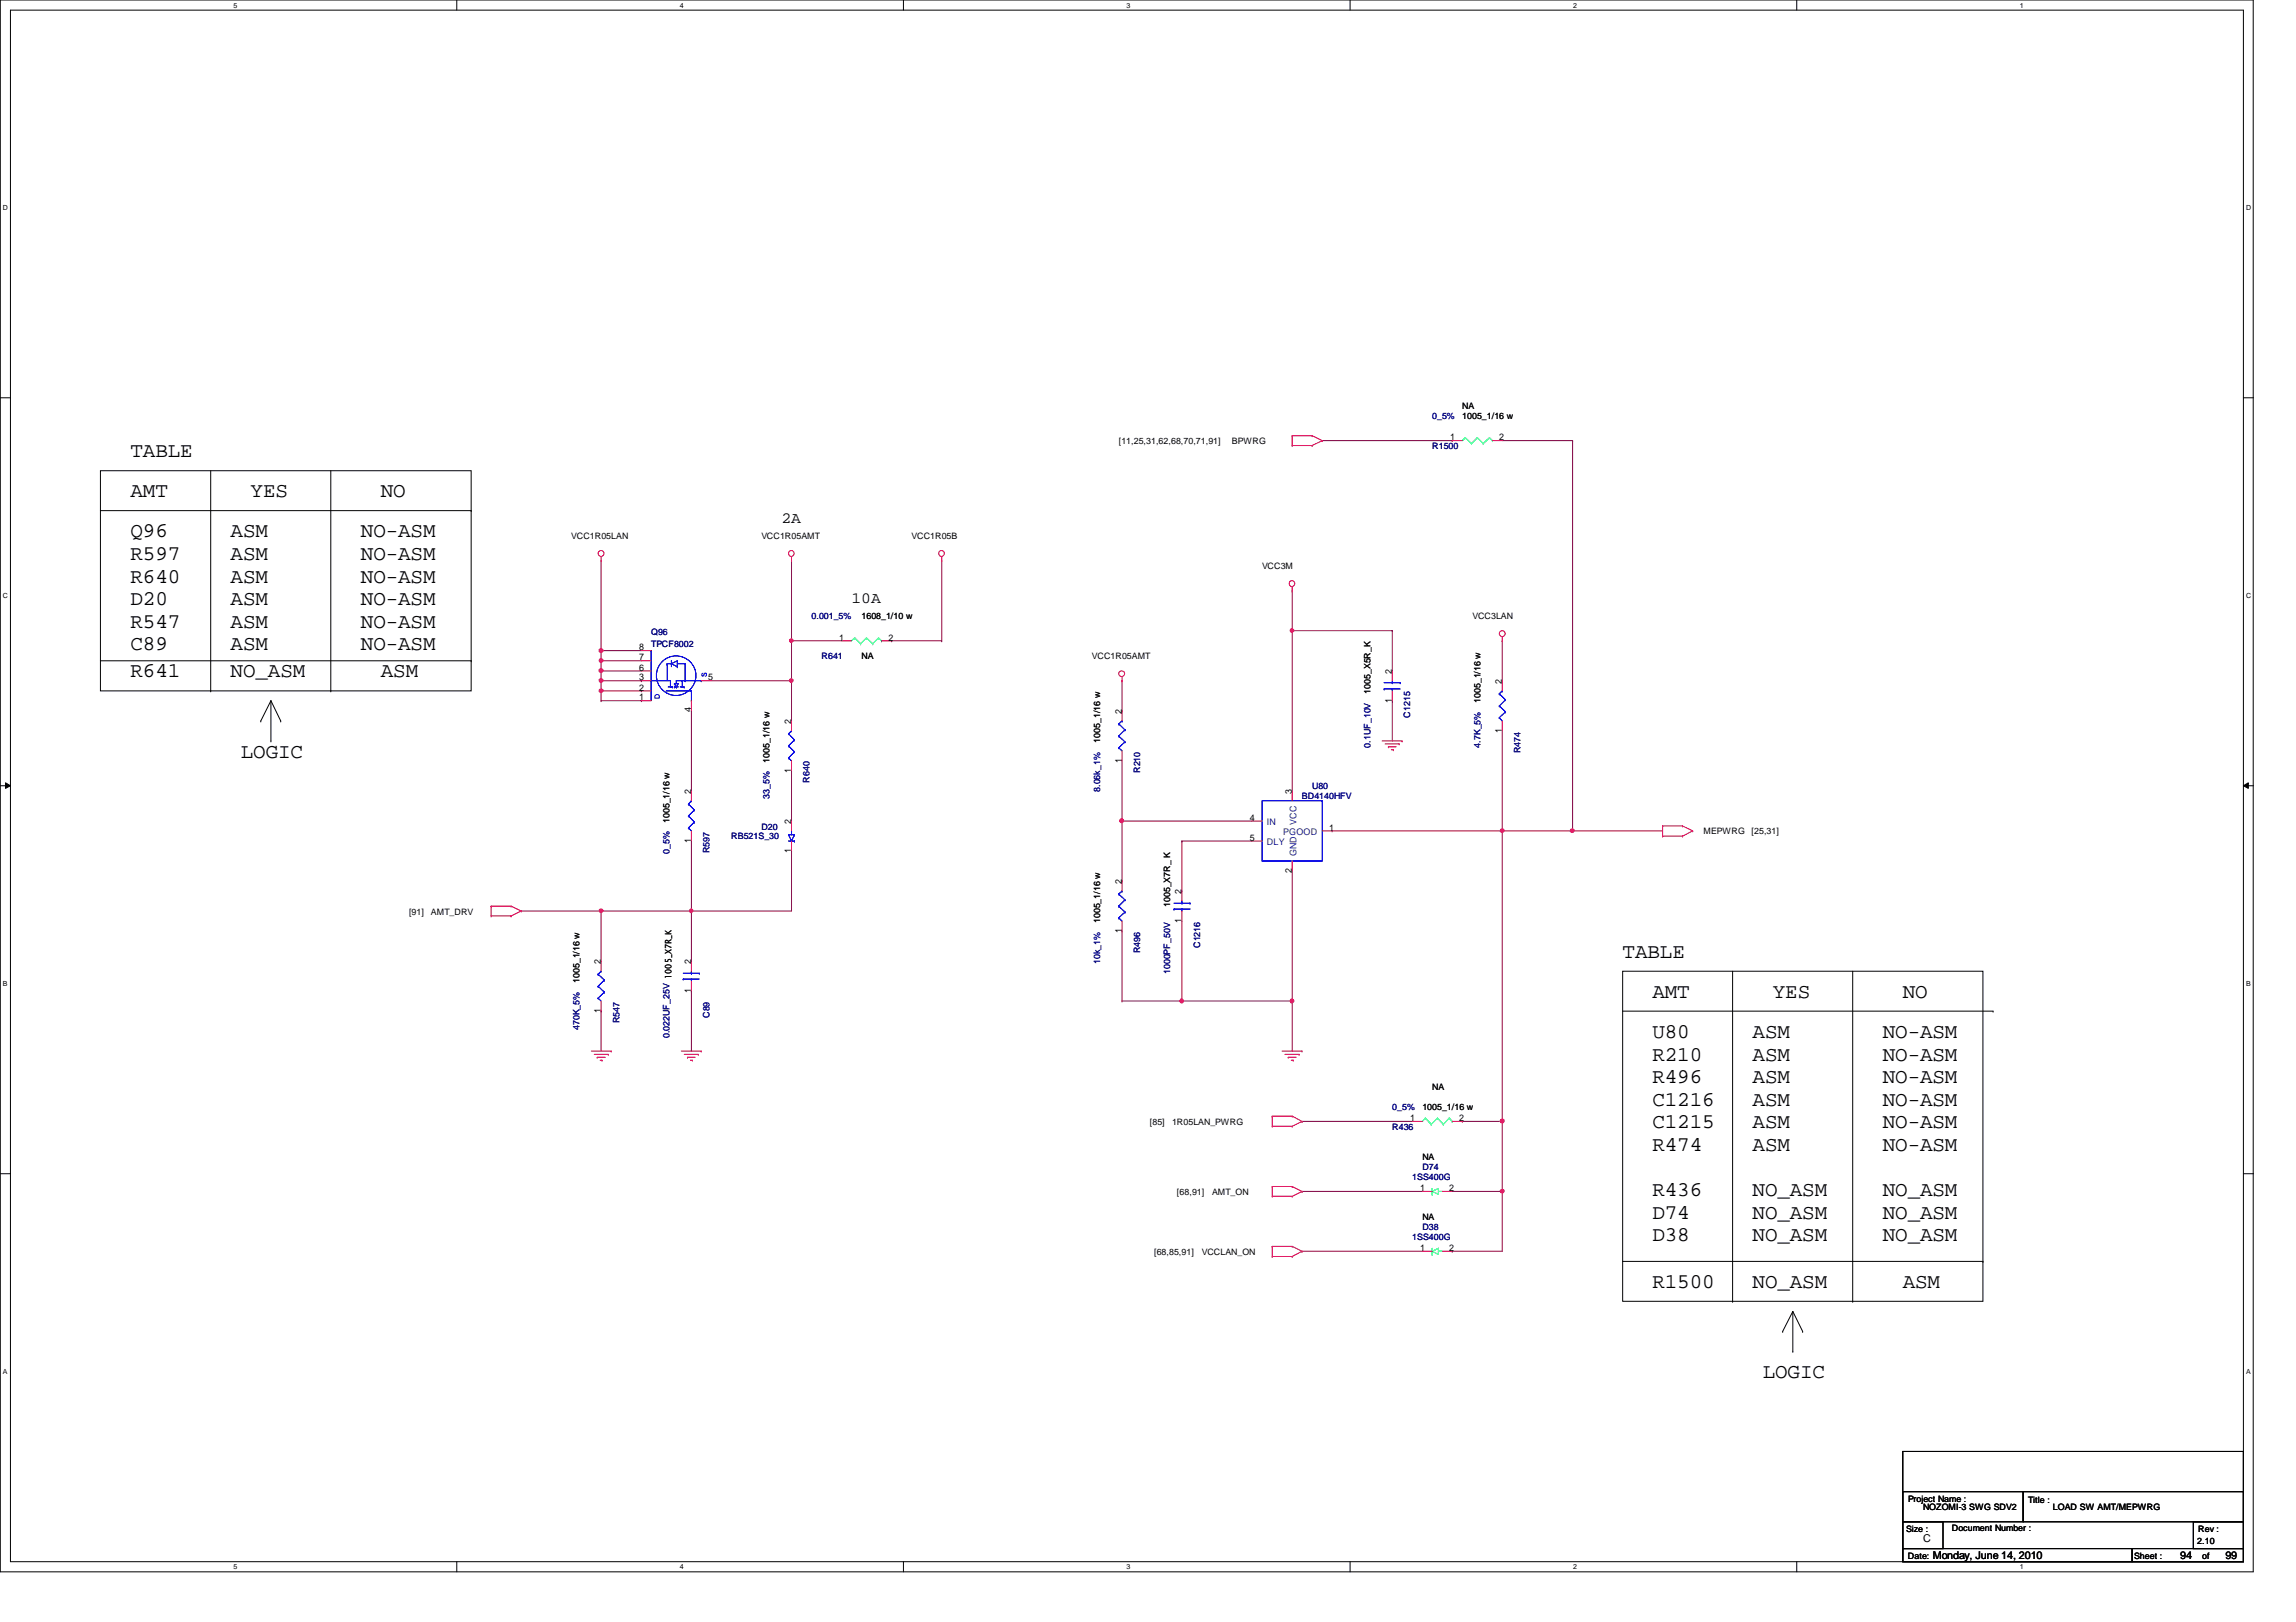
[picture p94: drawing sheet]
<svg xmlns="http://www.w3.org/2000/svg" width="297mm" height="210mm" viewBox="0 0 297 210" stroke-linecap="round" stroke-linejoin="round" font-family="sans-serif">
<defs><g id="words">
<g font-size="2.7">
<text x="16.9" y="59.2">TABLE</text>
<text x="16.9" y="64.3">AMT</text>
<text x="32.4" y="64.3">YES</text>
<text x="49.3" y="64.3">NO</text>
<text x="16.9" y="69.6">Q96</text>
<text x="29.8" y="69.6">ASM</text>
<text x="46.7" y="69.6">NO-ASM</text>
<text x="16.9" y="72.5">R597</text>
<text x="16.9" y="75.4">R640</text>
<text x="29.8" y="72.5">ASM</text>
<text x="29.8" y="75.4">ASM</text>
<text x="46.7" y="72.5">NO-ASM</text>
<text x="46.7" y="75.4">NO-ASM</text>
<text x="16.9" y="78.3">D20</text>
<text x="16.9" y="81.2">R547</text>
<text x="29.8" y="78.3">ASM</text>
<text x="29.8" y="81.2">ASM</text>
<text x="46.7" y="78.3">NO-ASM</text>
<text x="46.7" y="81.2">NO-ASM</text>
<text x="16.9" y="84.2">C89</text>
<text x="16.9" y="87.7">R641</text>
<text x="29.8" y="84.2">ASM</text>
<text x="29.8" y="87.7">NO_ASM</text>
<text x="46.7" y="84.2">NO-ASM</text>
<text x="49.3" y="87.7">ASM</text>
<text x="31.2" y="98">LOGIC</text>
<text x="209.9" y="124">TABLE</text>
<text x="213.8" y="129.1">AMT</text>
<text x="229.4" y="129.1">YES</text>
<text x="246.2" y="129.1">NO</text>
<text x="213.8" y="134.3">U80</text>
<text x="213.8" y="137.2">R210</text>
<text x="226.7" y="134.3">ASM</text>
<text x="226.7" y="137.2">ASM</text>
<text x="243.6" y="134.3">NO-ASM</text>
<text x="243.6" y="137.2">NO-ASM</text>
<text x="213.8" y="140.2">R496</text>
<text x="213.8" y="143.1">C1216</text>
<text x="226.7" y="140.2">ASM</text>
<text x="226.7" y="143.1">ASM</text>
<text x="243.6" y="140.2">NO-ASM</text>
<text x="243.6" y="143.1">NO-ASM</text>
<text x="213.8" y="146">C1215</text>
<text x="213.8" y="148.9">R474</text>
<text x="226.7" y="146">ASM</text>
<text x="226.7" y="148.9">ASM</text>
<text x="243.6" y="146">NO-ASM</text>
<text x="243.6" y="148.9">NO-ASM</text>
<text x="213.8" y="154.8">R436</text>
<text x="226.7" y="154.8">NO_ASM</text>
<text x="243.6" y="154.8">NO_ASM</text>
<text x="213.8" y="157.7">D74</text>
<text x="213.8" y="160.6">D38</text>
<text x="226.7" y="157.7">NO_ASM</text>
<text x="226.7" y="160.6">NO_ASM</text>
<text x="243.6" y="157.7">NO_ASM</text>
<text x="243.6" y="160.6">NO_ASM</text>
<text x="213.8" y="166.7">R1500</text>
<text x="226.7" y="166.7">NO_ASM</text>
<text x="246.2" y="166.7">ASM</text>
<text x="228" y="178.4">LOGIC</text>
</g>
<g font-size="2">
<text x="101.1" y="67.6">2A</text>
<text x="110.1" y="78">10A</text>
</g>
<g font-size="1.4">
<text x="248.8" y="199.5">C</text>
<text x="250.1" y="201.7">Monday, June 14, 2010</text>
<text x="282.1" y="201.7">94</text>
<text x="287.9" y="201.7">99</text>
</g>
<g font-size="1.2">
<text x="187.6" y="57">1</text>
<text x="194" y="57">2</text>
<text x="108.6" y="82.9">1</text>
<text x="114.9" y="82.9">2</text>
<text x="82.7" y="84.2">8</text>
<text x="82.7" y="85.5">7</text>
<text x="82.7" y="88.1">3</text>
<text x="82.7" y="86.8">6</text>
<text x="82.7" y="89.4">2</text>
<text x="91.6" y="88.1">5</text>
<text x="180.1" y="87.2" transform="rotate(-90 180.1 87.2)">2</text>
<text x="194.3" y="88.5" transform="rotate(-90 194.3 88.5)">2</text>
<text x="82.7" y="90.6">1</text>
<text x="89.4" y="92.2" transform="rotate(-90 89.4 92.2)">4</text>
<text x="102.4" y="93.7" transform="rotate(-90 102.4 93.7)">2</text>
<text x="145.1" y="92.4" transform="rotate(-90 145.1 92.4)">2</text>
<text x="180.1" y="90.9" transform="rotate(-90 180.1 90.9)">1</text>
<text x="194.3" y="94.8" transform="rotate(-90 194.3 94.8)">1</text>
<text x="102.4" y="100" transform="rotate(-90 102.4 100)">1</text>
<text x="145.1" y="98.7" transform="rotate(-90 145.1 98.7)">1</text>
<text x="89.4" y="102.7" transform="rotate(-90 89.4 102.7)">2</text>
<text x="102.4" y="106.6" transform="rotate(-90 102.4 106.6)">2</text>
<text x="161.7" y="106.2">4</text>
<text x="167.1" y="102.7" transform="rotate(-90 167.1 102.7)">3</text>
<text x="172" y="107.5">1</text>
<text x="89.4" y="109.1" transform="rotate(-90 89.4 109.1)">1</text>
<text x="102.4" y="110.4" transform="rotate(-90 102.4 110.4)">1</text>
<text x="161.7" y="108.8">5</text>
<text x="167.1" y="112.9" transform="rotate(-90 167.1 112.9)">2</text>
<text x="145.1" y="114.4" transform="rotate(-90 145.1 114.4)">2</text>
<text x="152.9" y="119.4" transform="rotate(-90 152.9 119.4)">1</text>
<text x="152.9" y="115.7" transform="rotate(-90 152.9 115.7)">2</text>
<text x="77.7" y="124.8" transform="rotate(-90 77.7 124.8)">2</text>
<text x="89.4" y="124.8" transform="rotate(-90 89.4 124.8)">2</text>
<text x="145.1" y="120.7" transform="rotate(-90 145.1 120.7)">1</text>
<text x="77.7" y="131.1" transform="rotate(-90 77.7 131.1)">1</text>
<text x="89.4" y="128.5" transform="rotate(-90 89.4 128.5)">1</text>
<text x="182.5" y="145.1">1</text>
<text x="188.8" y="145.1">2</text>
<text x="183.7" y="154.1">1</text>
<text x="187.5" y="154.1">2</text>
<text x="183.7" y="161.9">1</text>
<text x="187.5" y="161.9">2</text>
</g>
<g font-size="1.2" fill="#004080">
<text x="163.9" y="106.8">IN</text>
<text x="167.7" y="106.7" transform="rotate(-90 167.7 106.7)">VCC</text>
<text x="163.9" y="109.4">DLY</text>
<text x="166" y="108.1">PGOOD</text>
<text x="167.7" y="110.8" transform="rotate(-90 167.7 110.8)">GND</text>
</g>
<g font-size="1.1">
<text x="189.2" y="52.9">NA</text>
<text x="144.7" y="57.5">[11,25,31,62,68,70,71,91]</text>
<text x="159.4" y="57.5">BPWRG</text>
<text x="189.2" y="54.2">1005_1/16 w</text>
<text x="73.9" y="69.8">VCC1R05LAN</text>
<text x="98.5" y="69.8">VCC1R05AMT</text>
<text x="117.9" y="69.8">VCC1R05B</text>
<text x="163.3" y="73.7">VCC3M</text>
<text x="111.5" y="80.1">1608_1/10 w</text>
<text x="190.5" y="80.1">VCC3LAN</text>
<text x="111.5" y="85.3">NA</text>
<text x="141.3" y="85.3">VCC1R05AMT</text>
<text x="177.3" y="89.8" transform="rotate(-90 177.3 89.8)">1005_X5R_K</text>
<text x="191.6" y="91" transform="rotate(-90 191.6 91)">1005_1/16 w</text>
<text x="99.6" y="98.7" transform="rotate(-90 99.6 98.7)">1005_1/16 w</text>
<text x="142.3" y="96.1" transform="rotate(-90 142.3 96.1)">1005_1/16 w</text>
<text x="86.6" y="106.5" transform="rotate(-90 86.6 106.5)">1005_1/16 w</text>
<text x="220.4" y="108">MEPWRG</text>
<text x="226.6" y="108">[25,31]</text>
<text x="52.9" y="118.4">[91]</text>
<text x="55.7" y="118.4">AMT_DRV</text>
<text x="142.3" y="119.5" transform="rotate(-90 142.3 119.5)">1005_1/16 w</text>
<text x="151.4" y="117.4" transform="rotate(-90 151.4 117.4)">1005_X7R_ K</text>
<text x="75" y="127.2" transform="rotate(-90 75 127.2)">1005_1/16 w</text>
<text x="184" y="143.6">1005_1/16 w</text>
<text x="185.3" y="141">NA</text>
<text x="148.8" y="145.5">[85]</text>
<text x="151.6" y="145.5">1R05LAN_PWRG</text>
<text x="152.3" y="154.6">[68,91]</text>
<text x="156.8" y="154.6">AMT_ON</text>
<text x="184" y="150.1">NA</text>
<text x="184" y="157.9">NA</text>
<text x="149.3" y="162.4">[68,85,91]</text>
<text x="155.5" y="162.4">VCCLAN_ON</text>
<text x="246.8" y="194.4">Project Name :</text>
<text x="248.8" y="195.4">NOZOMI-3 SWG SDV2</text>
<text x="262.4" y="194.5">Title :</text>
<text x="265.6" y="195.4">LOAD SW AMT/MEPWRG</text>
<text x="246.6" y="198.3">Size :</text>
<text x="246.8" y="201.8">Date:</text>
<text x="252.5" y="198.2">Document Number :</text>
<text x="276.1" y="201.8">Sheet :</text>
<text x="284.3" y="199.8">2.10</text>
<text x="284.4" y="198.3">Rev :</text>
<text x="284.9" y="201.8">of</text>
</g>
<g font-size="1.1" fill="#000080">
<text x="185.3" y="58.1">R1500</text>
<text x="185.3" y="54.2">0_5%</text>
<text x="84.2" y="82.2">Q96</text>
<text x="84.2" y="83.8">TPCF8002</text>
<text x="105" y="80.1">0.001_5%</text>
<text x="106.3" y="85.3">R641</text>
<text x="182.5" y="92.9" transform="rotate(-90 182.5 92.9)">C1215</text>
<text x="104.7" y="101.3" transform="rotate(-90 104.7 101.3)">R640</text>
<text x="147.5" y="100" transform="rotate(-90 147.5 100)">R210</text>
<text x="177.3" y="96.8" transform="rotate(-90 177.3 96.8)">0.1UF_10V</text>
<text x="191.6" y="96.8" transform="rotate(-90 191.6 96.8)">4.7K_5%</text>
<text x="196.7" y="97.5" transform="rotate(-90 196.7 97.5)">R474</text>
<text x="98.5" y="107.4">D20</text>
<text x="99.6" y="103.4" transform="rotate(-90 99.6 103.4)">33_5%</text>
<text x="142.3" y="102.5" transform="rotate(-90 142.3 102.5)">8.06k_1%</text>
<text x="168.4" y="103.5">BD4140HFV</text>
<text x="169.8" y="102.2">U80</text>
<text x="86.6" y="110.5" transform="rotate(-90 86.6 110.5)">0_5%</text>
<text x="91.8" y="110.4" transform="rotate(-90 91.8 110.4)">R597</text>
<text x="94.6" y="108.6">RB521S_30</text>
<text x="142.3" y="124.8" transform="rotate(-90 142.3 124.8)">10k_1%</text>
<text x="147.5" y="123.4" transform="rotate(-90 147.5 123.4)">R496</text>
<text x="155.3" y="122.7" transform="rotate(-90 155.3 122.7)">C1216</text>
<text x="91.8" y="131.7" transform="rotate(-90 91.8 131.7)">C89</text>
<text x="151.4" y="126.1" transform="rotate(-90 151.4 126.1)">1000PF_50V</text>
<text x="75" y="133.3" transform="rotate(-90 75 133.3)">470K_5%</text>
<text x="80.1" y="132.4" transform="rotate(-90 80.1 132.4)">R547</text>
<text x="86.6" y="134.4" transform="rotate(-90 86.6 134.4)">0.022UF_25V 1005_X7R_K</text>
<text x="180.1" y="143.6">0_5%</text>
<text x="180.1" y="146.2">R436</text>
<text x="182.7" y="152.7">1SS400G</text>
<text x="184" y="151.4">D74</text>
<text x="182.7" y="160.4">1SS400G</text>
<text x="184" y="159.2">D38</text>
</g>
<g font-size=".9">
<text x="30.2" y="1">5</text>
<text x="88" y="1">4</text>
<text x="145.8" y="1">3</text>
<text x="203.5" y="1">2</text>
<text x="261.3" y="1">1</text>
<text x=".4" y="27.2">D</text>
<text x="290.6" y="27.2">D</text>
<text x=".4" y="77.3">C</text>
<text x="290.6" y="77.3">C</text>
<text x=".4" y="127.6">B</text>
<text x="290.6" y="127.6">B</text>
<text x=".4" y="177.8">A</text>
<text x="290.6" y="177.8">A</text>
<text x="30.2" y="203.1">5</text>
<text x="88" y="203.1">4</text>
<text x="145.8" y="203.1">3</text>
<text x="203.5" y="203.1">2</text>
<text x="261.3" y="203.1">1</text>
</g>
<g font-size=".9" fill="#00f">
<text x="91.4" y="87.6" transform="rotate(-90 91.4 87.6)">S</text>
<text x="85.4" y="90.4" transform="rotate(-90 85.4 90.4)">D</text>
</g>
</g></defs>
<path d="M0 0h291.5v203.4h-291.5zM1.4 1.3h288.8v200.8h-288.8z" fill="none" stroke="#000" stroke-width=".13"/>
<g fill="#fff">
<path d="M30.2 .2h.5v1h-.5z"/>
<path d="M30.2 202.3h.5v1h-.5z"/>
</g>
<path d="M59.1 0v1.3M59.1 202.1v1.3" fill="none" stroke="#000" stroke-width=".13"/>
<g fill="#fff">
<path d="M88 .2h.5v1h-.5z"/>
<path d="M88 202.3h.5v1h-.5z"/>
</g>
<path d="M116.9 0v1.3M116.9 202.1v1.3" fill="none" stroke="#000" stroke-width=".13"/>
<g fill="#fff">
<path d="M145.8 .2h.5v1h-.5z"/>
<path d="M145.8 202.3h.5v1h-.5z"/>
</g>
<path d="M174.7 0v1.3M174.7 202.1v1.3" fill="none" stroke="#000" stroke-width=".13"/>
<g fill="#fff">
<path d="M203.5 .2h.5v1h-.5z"/>
<path d="M203.5 202.3h.5v1h-.5z"/>
</g>
<path d="M232.4 0v1.3M232.4 202.1v1.3" fill="none" stroke="#000" stroke-width=".13"/>
<g fill="#fff">
<path d="M261.3 .2h.5v1h-.5z"/>
<path d="M261.3 202.3h.5v1h-.5z"/>
<path d="M.4 26.4h.6v1h-.6z"/>
<path d="M290.6 26.4h.6v1h-.6z"/>
<path d="M.4 76.5h.6v1.1h-.6z"/>
<path d="M290.6 76.5h.6v1.1h-.6z"/>
</g>
<path d="M0 51.5h1.4M290.2 51.5h1.3" fill="none" stroke="#000" stroke-width=".13"/>
<g fill="#fff">
<path d="M.4 126.7h.6v1.1h-.6z"/>
<path d="M290.6 126.7h.6v1.1h-.6z"/>
</g>
<path d="M0 101.7h1.4M.7 101.3l.7 .4-.7 .3zM290.2 101.7l.7-.4v.7zM290.2 101.7h1.3" fill="none" stroke="#000" stroke-width=".13"/>
<path d="M.7 101.3l.7 .4-.7 .3zM290.2 101.7l.7-.4v.7z" fill="#000"/>
<g fill="#fff">
<path d="M.4 177h.5v1h-.5z"/>
<path d="M290.6 177h.5v1h-.5z"/>
</g>
<path d="M0 151.9h1.4M290.2 151.9h1.3" fill="none" stroke="#000" stroke-width=".13"/>
<path d="M77.8 86.8h.1M77.8 88.1h.1M77.8 85.5v2.6" fill="none" stroke="#800040" stroke-width=".13"/>
<circle cx="77.8" cy="88.1" r=".25" fill="#f0f"/>
<circle cx="77.8" cy="88.1" r=".25" fill="none" stroke="#f0f" stroke-width=".13"/>
<g fill="none" stroke="#800040" stroke-width=".13">
<path d="M89.4 92h.1M89.4 92v10.4M102.4 88.1h.1M102.4 99.8h.1M102.4 88.1v5.2M102.4 99.8v6.5M67.4 117.9h10.4M77.8 117.9h.1M77.8 117.9v6.5M89.4 117.9h.1M89.4 108.8v15.6M77.8 130.9h.1"/>
<path d="M77.8 130.9v5.1M89.4 128.3h.1M89.4 124.4h.1M89.4 128.3v7.7"/>
</g>
<circle cx="77.8" cy="117.9" r=".25" fill="#f0f"/>
<circle cx="77.8" cy="117.9" r=".25" fill="none" stroke="#f0f" stroke-width=".13"/>
<path d="M77.8 117.9h11.6M89.4 117.9h.1" fill="none" stroke="#800040" stroke-width=".13"/>
<path d="M89.3 117.7h.3l.1 .2-.1 .1-.2 .1-.1-.1z" fill-rule="evenodd" fill="#f0f"/>
<path d="M89.3 117.7h.3l.1 .2-.1 .1-.2 .1-.1-.1z" fill="none" stroke="#f0f" stroke-width=".13"/>
<path d="M77.8 72.6v11.6M77.8 84.2h.1" fill="none" stroke="#800040" stroke-width=".13"/>
<circle cx="77.8" cy="84.2" r=".26" fill="#f0f"/>
<circle cx="77.8" cy="84.2" r=".26" fill="none" stroke="#f0f" stroke-width=".13"/>
<path d="M77.8 85.5h.1M77.8 84.2v1.3" fill="none" stroke="#800040" stroke-width=".13"/>
<circle cx="77.8" cy="85.5" r=".25" fill="#f0f"/>
<circle cx="77.8" cy="85.5" r=".25" fill="none" stroke="#f0f" stroke-width=".13"/>
<path d="M77.8 86.8h.1M77.8 86.8h5.2M89.4 117.9h.1M102.4 110.1h.1M102.4 110.1v7.8h-13" fill="none" stroke="#800040" stroke-width=".13"/>
<circle cx="77.8" cy="86.8" r=".26" fill="#f0f"/>
<circle cx="77.8" cy="86.8" r=".26" fill="none" stroke="#f0f" stroke-width=".13"/>
<path d="M77.8 84.2h.1M77.8 85.5h.1M77.8 89.4h.1M77.8 84.2h5.2M77.8 85.5h5.2M77.8 90.7h5.2M77.8 89.4h5.2M83 88.1h.1M83 90.7h.1M83 89.4h.1M83 88.1h-5.2v1.3" fill="none" stroke="#800040" stroke-width=".13"/>
<circle cx="77.8" cy="89.4" r=".25" fill="#f0f"/>
<circle cx="77.8" cy="89.4" r=".25" fill="none" stroke="#f0f" stroke-width=".13"/>
<path d="M77.8 90.7h.1M77.8 89.4v1.3M92 88.1h10.4M102.4 88.1h.1" fill="none" stroke="#800040" stroke-width=".13"/>
<path d="M102.2 87.9h.3l.1 .2-.1 .1-.1 .1-.2-.1z" fill-rule="evenodd" fill="#f0f"/>
<path d="M102.2 87.9h.3l.1 .2-.1 .1-.1 .1-.2-.1z" fill="none" stroke="#f0f" stroke-width=".13"/>
<path d="M102.4 82.9h.1M102.4 82.9v5.2" fill="none" stroke="#800040" stroke-width=".13"/>
<path d="M102.2 82.7h.3l.1 .2-.1 .2h-.1h-.2z" fill-rule="evenodd" fill="#f0f"/>
<path d="M102.2 82.7h.3l.1 .2-.1 .2h-.1h-.2z" fill="none" stroke="#f0f" stroke-width=".13"/>
<path d="M102.4 72.6v10.3M121.8 72.6v10.3M102.4 82.9h.1M102.4 82.9h6.5M115.4 82.9h.1M115.4 82.9h6.4M121.8 82.9h.1M145.2 92h.1M145.2 88.1v3.9M145.2 98.5v7.8M145.2 106.3h.1" fill="none" stroke="#800040" stroke-width=".13"/>
<circle cx="145.1" cy="106.2" r=".26" fill="#f0f"/>
<circle cx="145.1" cy="106.2" r=".26" fill="none" stroke="#f0f" stroke-width=".13"/>
<path d="M145.2 106.3h.1M145.2 114h.1M145.2 106.3h16.8M145.2 106.3v7.7M152.9 108.8h.1M152.9 115.3h.1M152.9 108.8h9.1M152.9 108.8v6.5M167.2 112.7v16.8M152.9 129.5h.1M152.9 129.5h14.3M167.2 129.5h.1" fill="none" stroke="#800040" stroke-width=".13"/>
<path d="M167 129.3h.1l.2 .1v.3l-.2 .1-.1-.1z" fill-rule="evenodd" fill="#f0f"/>
<path d="M167 129.3h.1l.2 .1v.3l-.2 .1-.1-.1z" fill="none" stroke="#f0f" stroke-width=".13"/>
<path d="M152.9 119.2v10.3M145.2 120.5h.1M145.2 120.5v9M152.9 129.5h.1" fill="none" stroke="#800040" stroke-width=".13"/>
<path d="M152.7 129.3h.2l.2 .1-.1 .3-.1 .1-.2-.1z" fill-rule="evenodd" fill="#f0f"/>
<path d="M152.7 129.3h.2l.2 .1-.1 .3-.1 .1-.2-.1z" fill="none" stroke="#f0f" stroke-width=".13"/>
<path d="M167.2 76.5v5.1M167.2 81.6h.1M145.2 129.5h.1M145.2 129.5h7.7M167.2 129.5h.1M167.2 129.5v6.5" fill="none" stroke="#800040" stroke-width=".13"/>
<path d="M167 81.4h.3l.1 .2-.1 .2h-.2h-.1z" fill-rule="evenodd" fill="#f0f"/>
<path d="M167 81.4h.3l.1 .2-.1 .2h-.2h-.1z" fill="none" stroke="#f0f" stroke-width=".13"/>
<path d="M180.1 81.6h.1M180.1 86.8h.1M180.1 81.6h-12.9v20.8M180.1 81.6v5.2M194.3 82.9h.1M194.3 82.9v5.2M194.3 94.6v12.9M167.2 102.4h.1M194.3 107.5h.1" fill="none" stroke="#800040" stroke-width=".13"/>
<circle cx="194.4" cy="107.5" r=".25" fill="#f0f"/>
<circle cx="194.4" cy="107.5" r=".25" fill="none" stroke="#f0f" stroke-width=".13"/>
<path d="M171.1 57h16.8M187.9 57h.1M194.3 57h9.2M203.5 57h.1M203.5 57v50.5M180.1 90.7h.1M180.1 90.7v5.2M172.3 107.5h.1M172.3 107.5h22M203.5 107.5h.1M203.5 107.5h11.6" fill="none" stroke="#800040" stroke-width=".13"/>
<circle cx="203.4" cy="107.5" r=".25" fill="#f0f"/>
<circle cx="203.4" cy="107.5" r=".25" fill="none" stroke="#f0f" stroke-width=".13"/>
<g fill="none" stroke="#800040" stroke-width=".13">
<path d="M194.3 107.5h.1M194.3 107.5h9.2M194.3 107.5v37.6h-5.1M168.4 145.1h.1M168.4 154.2h.1M168.4 145.1h14.3M168.4 154.2h15.6M189.2 145.1h.1M194.3 154.2h.1M194.3 154.2v7.7h-6.4M168.4 161.9h.1M168.4 161.9h15.6"/>
<path d="M187.9 161.9h.1"/>
</g>
<circle cx="194.4" cy="154.1" r=".25" fill="#f0f"/>
<circle cx="194.4" cy="154.1" r=".25" fill="none" stroke="#f0f" stroke-width=".13"/>
<path d="M187.9 154.2h6.4M194.3 154.2h.1M194.3 145.1h.1M194.3 145.1v9.1" fill="none" stroke="#800040" stroke-width=".13"/>
<circle cx="194.3" cy="145.1" r=".26" fill="#f0f"/>
<circle cx="194.3" cy="145.1" r=".26" fill="none" stroke="#f0f" stroke-width=".13"/>
<g fill="none" stroke="#f00" stroke-width=".13">
<path d="M167.2 56.4h.1M167.2 57.7h.1M167.2 56.4h2.6M167.2 56.4v1.3M167.2 57.7h2.6M169.8 56.4h.1M169.8 57.7h.1M169.8 56.4l1.3 .6M171.1 57h.1M171.1 57l-1.3 .7M187.9 57h1.3M193.1 57h1.2"/>
<path d="M77.8 72.6h.1M77.8 72.1v.5M102.4 72.6h.1M102.4 72.1v.5M121.8 72.6h.1M121.8 72.1v.5M167.2 76.5h.1M167.2 75.9v.6M83 84.2h1.2M83 85.5h1.2M83 88.1h1.2M83 86.8h1.2"/>
<path d="M83 89.4h1.2M83 90.7h1.2M89.4 90.7v1.3M90.7 88.1h1.3M102.4 93.3v1.3M102.4 98.5v1.3M108.9 82.9h1.2M114 82.9h1.4M145.2 88.1h.1M145.2 87.6v.5M145.2 92v1.3M145.2 97.2v1.3"/>
<path d="M178.8 95.9h2.6M179.2 96.3h1.8M179.6 96.6h.1M179.6 96.6h1M180 97h.3M180.1 86.8v1.3M180.1 89.4v1.3M180.3 97h.1M181 96.3h.1M181.4 95.9h.1M194.3 82.9h.1M194.3 82.4v.5"/>
<path d="M194.3 88.1v1.3M194.3 93.3v1.3M63.5 117.3h.1M63.5 118.5h.1M63.5 117.3h2.6M63.5 117.3v1.2M63.5 118.5h2.6M66.1 117.3h.1M66.1 118.5h.1M66.1 117.3l1.3 .6M67.4 117.9h.1M67.4 117.9l-1.3 .6"/>
<path d="M89.4 102.4v1.2M89.4 107.5v1.3M102.4 106.3v1.2M102.4 108.8v1.3M145.2 114v1.3M145.2 119.2v1.3M152.9 115.3v1.3M152.9 117.9v1.3M162 106.3h1.3M162 108.8h1.3M167.2 102.4v1.2M167.2 111.4v1.3"/>
<path d="M171.1 107.5h1.2M215.1 106.9h.1M215.1 108.2h.1M215.1 106.9h2.6M215.1 106.9v1.3M215.1 108.2h2.6M217.7 106.9h.1M217.7 108.2h.1M217.7 106.9l1.3 .6M219 107.5h.1M219 107.5l-1.3 .7M76.5 136h2.6"/>
<path d="M76.9 136.4h1.8M77.3 136.8h.1M77.3 136.8h1M77.6 137.2h.3M77.8 124.4v1.3M77.8 129.5v1.4M77.9 137.2h.1M78.7 136.4h.1M79.1 136h.1M88.1 136h2.6M88.5 136.4h1.8M88.9 136.8h.1"/>
<path d="M88.9 136.8h1.1M89.3 137.2h.3M89.4 124.4v1.3M89.4 127v1.3M89.6 137.2h.1M90.3 136.4h.1M90.7 136h.1M165.9 136h2.5M166.2 136.4h1.9M166.7 136.8h.1M166.7 136.8h1M167 137.2h.3"/>
<path d="M167.3 137.2h.1M168.1 136.4h.1M168.4 136h.1M164.6 153.5h.1M164.6 154.8h.1M164.6 144.4h.1M164.6 145.8h.1M164.6 153.5h2.6M164.6 144.4v1.4M164.6 153.5v1.3M164.6 154.8h2.6M164.6 144.4h2.6"/>
<path d="M164.6 145.8h2.6M167.2 153.5h.1M167.2 154.8h.1M167.2 144.4h.1M167.2 145.8h.1M167.2 153.5l1.2 .7M167.2 144.4l1.2 .7M168.4 154.2h.1M168.4 145.1h.1M168.4 154.2l-1.2 .6M168.4 145.1l-1.2 .7M182.7 145.1h1.3"/>
<path d="M184 154.2h1.3M186.6 154.2h1.3M187.9 145.1h1.3M164.6 161.3h.1M164.6 162.6h.1M164.6 161.3v1.3M164.6 161.3h2.6M164.6 162.6h2.6M167.2 161.3h.1M167.2 162.6h.1M167.2 161.3l1.2 .6M168.4 161.9h.1"/>
<path d="M168.4 161.9l-1.2 .7M184 161.9h1.3M186.6 161.9h1.3"/>
<circle cx="77.8" cy="71.6" r=".38"/>
<circle cx="102.4" cy="71.6" r=".38"/>
<circle cx="121.8" cy="71.6" r=".38"/>
<circle cx="167.1" cy="75.5" r=".38"/>
<circle cx="145.1" cy="87.2" r=".37"/>
<circle cx="194.4" cy="82" r=".38"/>
</g>
<g fill="none" stroke="#000" stroke-width=".13">
<path d="M13 60.9h48v28.5h-48zM13 66.1h48M27.3 60.9v28.5M42.8 60.9v28.5M61 66.1h.1M13 85.5h48M27.3 89.4h.1M33.7 93.3h.1M35 95.9h.1M35 90.7v5.2M35 90.7l-1.3 2.6M35 90.7l1.3 2.6"/>
<path d="M36.3 93.3h.1M42.8 89.4h.1M61 85.5h.1M209.9 125.7h46.6v42.7h-46.6zM209.9 130.9h47.9M224.2 125.7v42.7M239.7 125.7v42.7M257.8 130.9h.1M209.9 163.2h46.6M224.2 168.4h.1M230.6 172.3h.1M231.9 174.9h.1"/>
<path d="M231.9 169.7v5.2M231.9 169.7l-1.3 2.6M231.9 169.7l1.3 2.6M233.2 172.3h.1M239.7 168.4h.1M256.5 163.2h.1M246.2 196.9h5.2v3.5h-5.2zM246.2 193h15.5v3.9h-15.5zM246.2 187.8h44v14.3h-44zM261.7 193h28.5v3.9h-28.5zM283.8 196.9h6.4v3.5h-6.4zM246.2 200.4h29.6v1.7h-29.6z"/>
<path d="M275.8 200.4h14.4v1.7h-14.4z"/>
</g>
<g fill="none" stroke="#00f" stroke-width=".13">
<path d="M84.2 84.2h.1M84.2 88.1h.1M84.2 84.2v6.5M84.2 88.1h2.5M86.2 89.4h3.2M86.3 85.9h.1M86.3 85.9h.6M86.3 85.9v2.2M86.4 88.9h.6M86.7 88.1h.1M86.7 88.1v.8M86.9 85.5h.1"/>
<path d="M86.9 85.9h.1M86.9 85.5v.8M86.9 85.9l.7 .4M87 88.9h.1M87.2 88.5h.1M87.2 88.9h.1M87.2 88.5h.6l-.3 .4M87.2 88.9h.6M87.2 88.5l.3 .4M87.5 88.1h.1M87.5 88.9h.1M87.5 88.1v.4"/>
<path d="M87.5 88.1h3.2M87.6 86.3h.1M87.6 85.5h.1M87.6 85.5v.8M87.6 85.9h1M87.6 85.5l-.7 .4M88 88.9h.5M88.3 88.1h.1M88.3 88.1v.8M88.5 88.9h.1M88.6 88.1h.1M88.6 85.9h.1"/>
<path d="M88.6 85.9v2.2M89.4 89.4h.1M89.4 90.7h.1M89.4 89.4v1.3M90.7 88.1h.1M102 98.1h.1M102 96.5h.1M102 95h.1M102 98.1l.4 .4M102 96.5l.8 .8M102 95l.8 .8M102.4 94.6h.1"/>
<path d="M102.4 94.6l-.4 .4M102.8 97.3h.1M102.8 95.8h.1M102.8 97.3l-.8 .8M102.8 95.8l-.8 .7M144.7 96.8h.1M144.7 95.2h.1M144.7 93.7h.1M144.7 96.8l.5 .4M144.7 95.2l.8 .8M144.7 93.7l.8 .7M145.2 93.3h.1"/>
<path d="M145.2 93.3l-.5 .4M145.5 96h.1M145.5 94.4h.1M145.5 96l-.8 .8M145.5 94.4l-.8 .8M179.1 89.2h.1M179.1 88.3h2M179.1 89.2h2M180.1 89.2h.1M180.1 88.3h.1M180.1 88.1v.2M180.1 89.2v.2"/>
<path d="M181.1 88.3h.1M194 92.9h.1M194 91.4h.1M194 89.8h.1M194 92.9l.3 .4M194 91.4l.8 .7M194 89.8l.8 .8M194.3 89.4h.1M194.3 89.4l-.3 .4M194.8 92.1h.1M194.8 90.6h.1M194.8 92.1l-.8 .8"/>
<path d="M194.8 90.6l-.8 .8M89.1 107.1h.1M89.1 105.6h.1M89.1 104.1h.1M89.1 107.1l.3 .4M89.1 105.6l.7 .8M89.1 104.1l.7 .7M89.4 103.6h.1M89.4 103.6l-.3 .5M89.8 106.4h.1M89.8 104.8h.1M89.8 106.4l-.7 .7"/>
<path d="M89.8 104.8l-.7 .8M102 108.8h.8M102.4 107.5h.1M102.4 108.8h.1M102.4 107.5v.5M102.8 108h.1M102.8 108.8h.1M102.8 108h-.8l.4 .8M102.8 108l-.4 .8M144.7 118.8h.1M144.7 117.3h.1M144.7 115.7h.1"/>
<path d="M144.7 118.8l.5 .4M144.7 117.3l.8 .7M144.7 115.7l.8 .8M145.2 115.3h.1M145.2 115.3l-.5 .4M145.5 118h.1M145.5 116.5h.1M145.5 118l-.8 .8M145.5 116.5l-.8 .8M151.9 117.6h.1M151.9 116.9h2.1M151.9 117.6h2.1"/>
<path d="M152.9 117.6h.1M152.9 116.9h.1M152.9 116.6v.3M152.9 117.6v.3M154 116.9h.1M163.3 103.6h7.8v7.8h-7.8zM77.4 129.2h.1M77.4 127.6h.1M77.4 126.1h.1M77.4 129.2l.4 .3M77.4 127.6l.8 .8M77.4 126.1l.8 .7"/>
<path d="M77.8 125.7h.1M77.8 125.7l-.4 .4M78.2 128.4h.1M78.2 126.8h.1M78.2 128.4l-.8 .8M78.2 126.8l-.8 .8M88.4 126.7h.1M88.4 125.9h2.1M88.4 126.7h2.1M89.4 126.7h.1M89.4 125.9h.1M89.4 125.7v.2"/>
<path d="M89.4 126.7v.3M90.5 125.9h.1"/>
<circle cx="87.5" cy="87.4" r="2.56"/>
</g>
<g fill="none" stroke="#00ff80" stroke-width=".13">
<path d="M189.6 56.6h.1M189.6 56.6l-.4 .4M189.6 56.6l.8 .8M190.4 57.4h.1M191.1 56.6h.1M191.1 56.6l-.7 .8M191.1 56.6l.8 .8M191.9 57.4h.1M192.7 56.6h.1M192.7 56.6l-.8 .8M192.7 56.6l.4 .4M193.1 57h.1"/>
<path d="M184.4 144.7h.1M184.4 144.7l-.4 .4M184.4 144.7l.8 .8M185.2 145.5h.1M185.3 154.2h.1M185.3 154.6h.1M185.3 153.8v.8M186 144.7h.1M186 144.7l-.8 .8M186 144.7l.7 .8M186.1 153.8h.1M186.1 154.2h.1"/>
<path d="M186.1 153.8v.8l-.8-.4M186.1 153.8l-.8 .4M186.1 154.2h.5M186.7 145.5h.1M187.5 144.7h.1M187.5 144.7l-.8 .8M187.5 144.7l.4 .4M187.9 145.1h.1M185.3 161.9h.1M185.3 162.3h.1M185.3 161.5v.8M186.1 161.5h.1"/>
<path d="M186.1 161.9h.1M186.1 161.5v.8l-.8-.4M186.1 161.5l-.8 .4M186.1 161.9h.5"/>
</g>
<path d="M110.6 82.5h.1M110.6 82.5l-.5 .4M110.6 82.5l.7 .8M111.3 83.3h.1M112.1 82.5h.1M112.1 82.5l-.8 .8M112.1 82.5l.8 .8M112.9 83.3h.1M113.7 82.5h.1M113.7 82.5l-.8 .8M113.7 82.5l.3 .4M114 82.9h.1" fill="none" stroke="#00ff40" stroke-width=".13"/>
<circle cx="77.8" cy="88.1" r=".25" fill="#f0f"/>
<circle cx="77.8" cy="88.1" r=".25" fill="none" stroke="#f0f" stroke-width=".13"/>
<circle cx="77.8" cy="117.9" r=".25" fill="#f0f"/>
<circle cx="77.8" cy="117.9" r=".25" fill="none" stroke="#f0f" stroke-width=".13"/>
<path d="M89.3 117.7h.3l.1 .2-.1 .1-.2 .1-.1-.1z" fill-rule="evenodd" fill="#f0f"/>
<path d="M89.3 117.7h.3l.1 .2-.1 .1-.2 .1-.1-.1z" fill="none" stroke="#f0f" stroke-width=".13"/>
<circle cx="77.8" cy="84.2" r=".26" fill="#f0f"/>
<circle cx="77.8" cy="84.2" r=".26" fill="none" stroke="#f0f" stroke-width=".13"/>
<circle cx="77.8" cy="85.5" r=".25" fill="#f0f"/>
<circle cx="77.8" cy="85.5" r=".25" fill="none" stroke="#f0f" stroke-width=".13"/>
<circle cx="77.8" cy="86.8" r=".26" fill="#f0f"/>
<circle cx="77.8" cy="86.8" r=".26" fill="none" stroke="#f0f" stroke-width=".13"/>
<circle cx="77.8" cy="89.4" r=".25" fill="#f0f"/>
<circle cx="77.8" cy="89.4" r=".25" fill="none" stroke="#f0f" stroke-width=".13"/>
<path d="M102.2 87.9h.3l.1 .2-.1 .1-.1 .1-.2-.1z" fill-rule="evenodd" fill="#f0f"/>
<path d="M102.2 87.9h.3l.1 .2-.1 .1-.1 .1-.2-.1z" fill="none" stroke="#f0f" stroke-width=".13"/>
<path d="M102.2 82.7h.3l.1 .2-.1 .2h-.1h-.2z" fill-rule="evenodd" fill="#f0f"/>
<path d="M102.2 82.7h.3l.1 .2-.1 .2h-.1h-.2z" fill="none" stroke="#f0f" stroke-width=".13"/>
<circle cx="145.1" cy="106.2" r=".26" fill="#f0f"/>
<circle cx="145.1" cy="106.2" r=".26" fill="none" stroke="#f0f" stroke-width=".13"/>
<path d="M167 129.3h.1l.2 .1v.3l-.2 .1-.1-.1z" fill-rule="evenodd" fill="#f0f"/>
<path d="M167 129.3h.1l.2 .1v.3l-.2 .1-.1-.1z" fill="none" stroke="#f0f" stroke-width=".13"/>
<path d="M152.7 129.3h.2l.2 .1-.1 .3-.1 .1-.2-.1z" fill-rule="evenodd" fill="#f0f"/>
<path d="M152.7 129.3h.2l.2 .1-.1 .3-.1 .1-.2-.1z" fill="none" stroke="#f0f" stroke-width=".13"/>
<path d="M167 81.4h.3l.1 .2-.1 .2h-.2h-.1z" fill-rule="evenodd" fill="#f0f"/>
<path d="M167 81.4h.3l.1 .2-.1 .2h-.2h-.1z" fill="none" stroke="#f0f" stroke-width=".13"/>
<circle cx="194.4" cy="107.5" r=".25" fill="#f0f"/>
<circle cx="194.4" cy="107.5" r=".25" fill="none" stroke="#f0f" stroke-width=".13"/>
<circle cx="203.4" cy="107.5" r=".25" fill="#f0f"/>
<circle cx="203.4" cy="107.5" r=".25" fill="none" stroke="#f0f" stroke-width=".13"/>
<circle cx="194.4" cy="154.1" r=".25" fill="#f0f"/>
<circle cx="194.4" cy="154.1" r=".25" fill="none" stroke="#f0f" stroke-width=".13"/>
<circle cx="194.3" cy="145.1" r=".26" fill="#f0f"/>
<circle cx="194.3" cy="145.1" r=".26" fill="none" stroke="#f0f" stroke-width=".13"/>
<use href="#words"/>
</svg>
